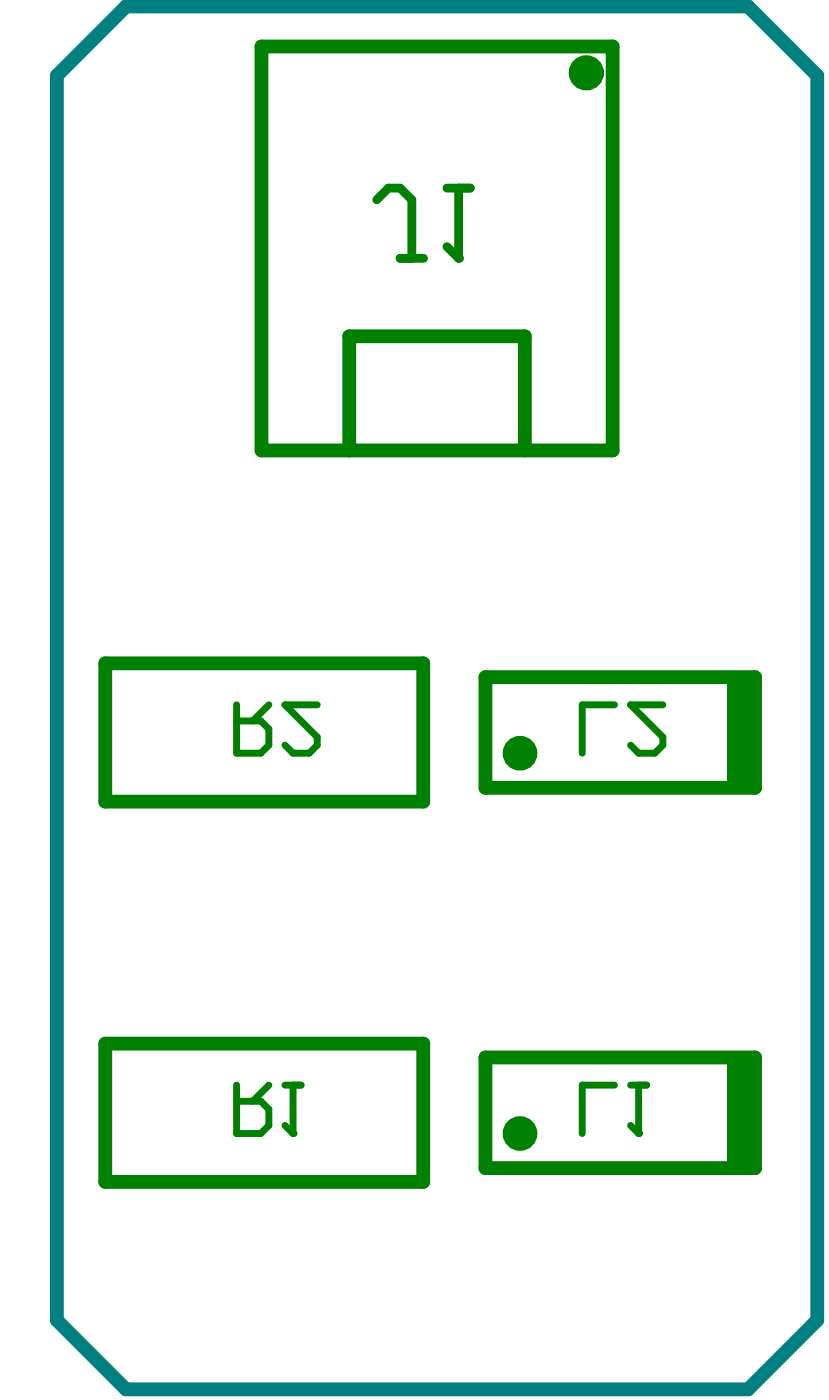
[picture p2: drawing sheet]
<svg xmlns="http://www.w3.org/2000/svg" width="40mm" height="67mm" viewBox="0 0 40 67" stroke-linecap="round" stroke-linejoin="round" font-family="sans-serif">
<path d="M12.6 2.2h16.9v19.5h-16.9zM5.1 31.9h15.3v6.7h-15.3zM16.8 21.7v-5.5h8.4v5.5M23.3 32.6h13v5.3h-13zM5.1 50.2h15.3v6.7h-15.3zM23.3 50.9h13v5.3h-13z" fill="none" stroke="#008000" stroke-width=".66"/>
<g fill="#008000">
<path d="M35 50.9h1.3v5.3h-1.3z" fill-rule="evenodd"/>
<path d="M35 32.6h1.3v5.3h-1.3z" fill-rule="evenodd"/>
</g>
<path d="M11.4 52.2v2.4h1.1l.4-.4v-.8l-.4-.4h-1.1M12.9 52.2l-.7 .8M13.7 52.2h.8M14.1 52.2v2.4" fill="none" stroke="#008000" stroke-width=".33"/>
<circle cx="14.1" cy="54.6" r=".17" fill="#008000"/>
<path d="M13.7 54.2l.4 .4" fill="none" stroke="#008000" stroke-width=".33"/>
<path d="M18.1 9.6l.6-.5h.5l.6 .5v2.8M19.2 12.4h1.2M21.5 9.1h1.1M22.1 9.1v3.3" fill="none" stroke="#008000" stroke-width=".42"/>
<circle cx="22.1" cy="12.4" r=".21" fill="#008000"/>
<path d="M21.5 11.9l.6 .5" fill="none" stroke="#008000" stroke-width=".42"/>
<path d="M11.4 33.9v2.4h1.1l.4-.4v-.8l-.4-.4h-1.1M12.9 33.9l-.7 .8M15.3 33.9h-1.6l1.6 1.6v.4l-.4 .4h-.8l-.4-.4M29.5 52.2h-1.5v2.4M30.3 52.2h.8M30.7 52.2v2.4" fill="none" stroke="#008000" stroke-width=".33"/>
<circle cx="30.7" cy="54.6" r=".17" fill="#008000"/>
<path d="M29.5 33.9h-1.5v2.4M31.9 33.9h-1.6l1.6 1.6v.4l-.4 .4h-.8l-.4-.4M30.3 54.2l.4 .4" fill="none" stroke="#008000" stroke-width=".33"/>
<g fill="none" stroke="#008000" stroke-width="1">
<circle cx="25" cy="36.3" r=".33"/>
<circle cx="25" cy="54.6" r=".33"/>
</g>
<circle cx="28.2" cy="3.5" r=".42" fill="none" stroke="#008000" stroke-width=".84"/>
<path d="M6.1 .3h29.9l3.3 3.3v59.9l-3.3 3.4h-29.9l-3.4-3.4v-59.9z" fill="none" stroke="#008080" stroke-width=".66"/>
</svg>
